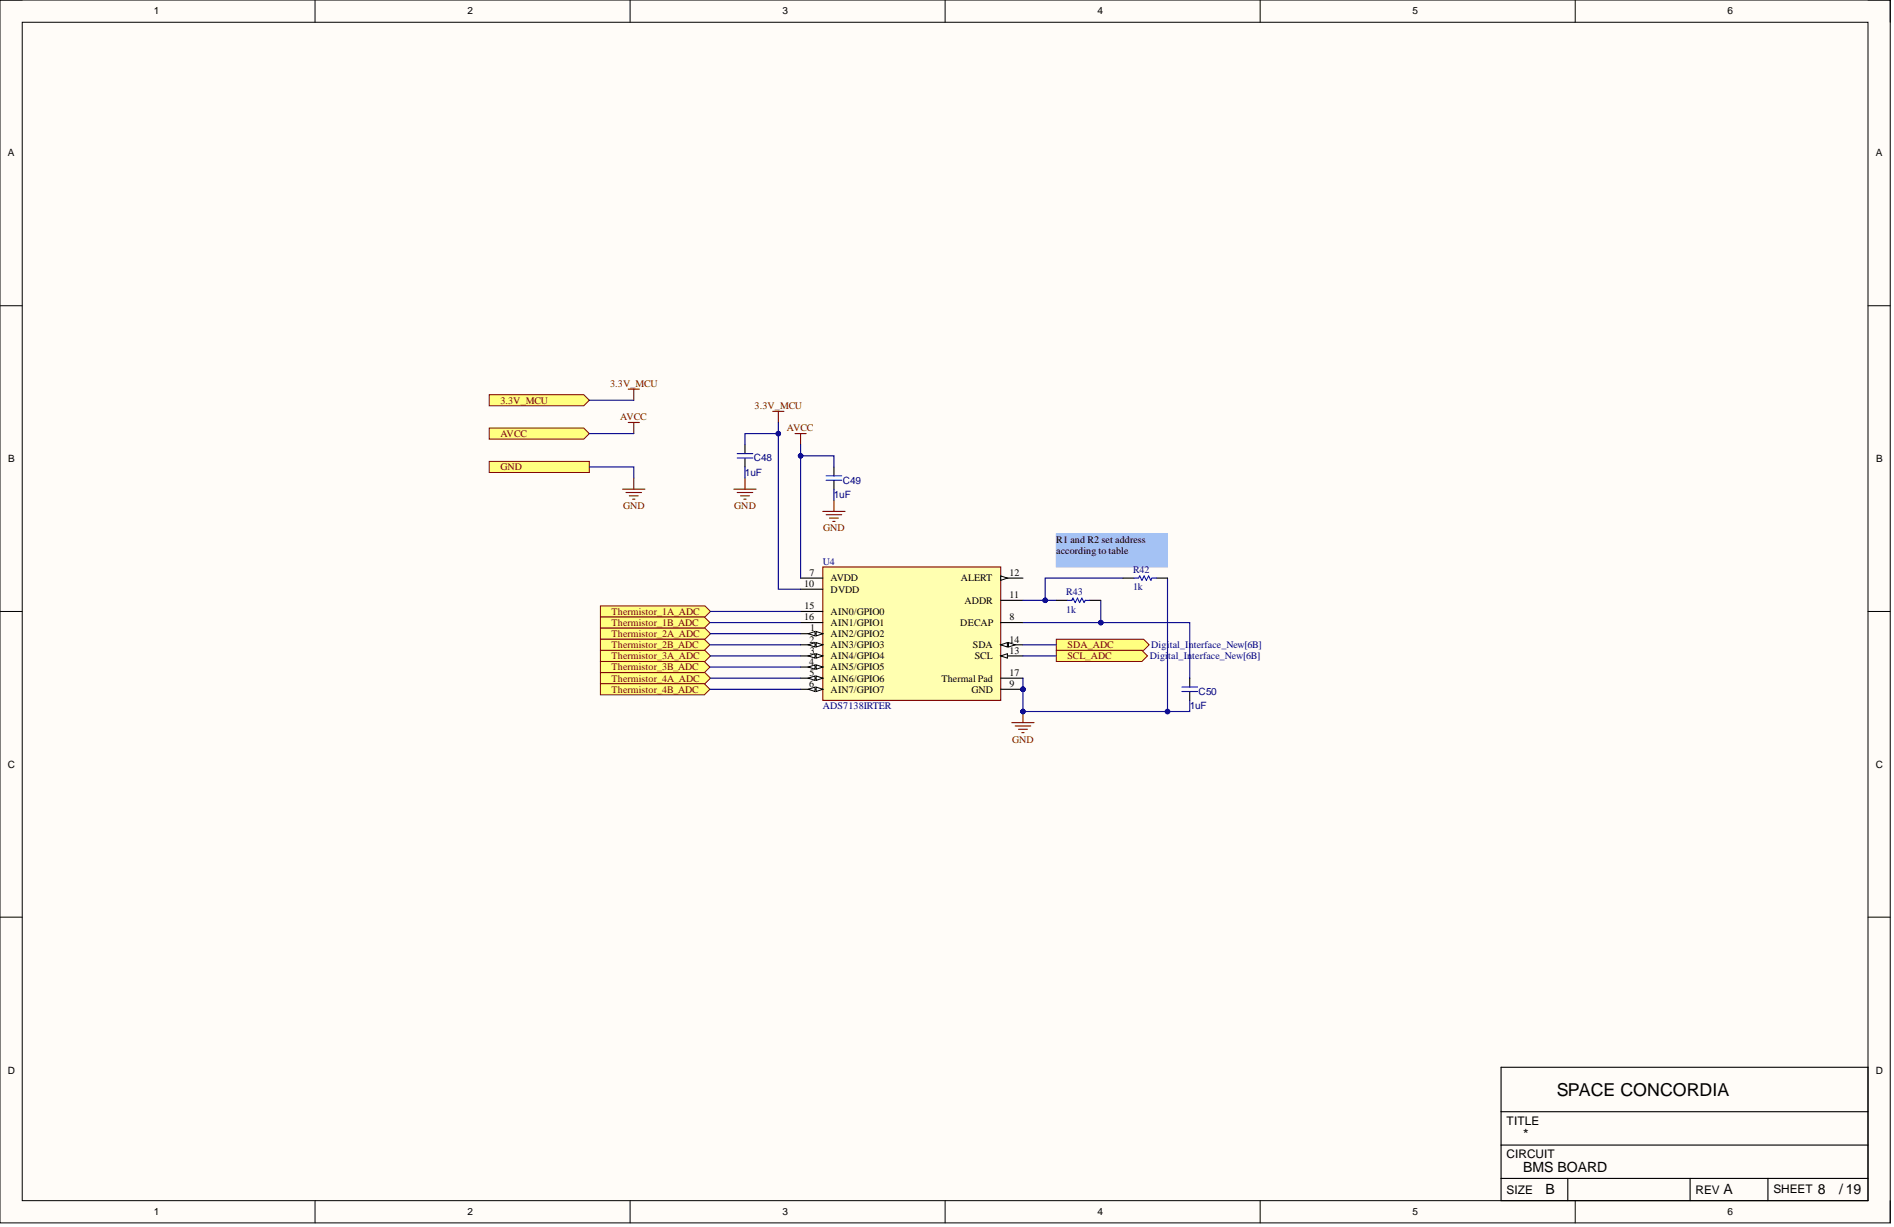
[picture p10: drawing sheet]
<svg xmlns="http://www.w3.org/2000/svg" width="431mm" height="279mm" viewBox="0 0 431 279" stroke-linecap="round" stroke-linejoin="round" font-family="sans-serif">
<defs><g id="words">
<text font-size="4.1" x="354.6" y="249.5">SPACE CONCORDIA</text>
<g font-size="3.2">
<text x="347" y="259.3">*</text>
<text x="347" y="266.9">BMS BOARD</text>
<text x="352.1" y="272">B</text>
<text x="392.6" y="272">A</text>
<text x="414.1" y="272">8</text>
<text x="418.9" y="272">/19</text>
</g>
<g font-size="2.7">
<text x="343.2" y="256.1">TITLE</text>
<text x="343.2" y="263.7">CIRCUIT</text>
<text x="343.2" y="271.8">SIZE</text>
<text x="386.3" y="271.8">REV</text>
<text x="404" y="271.5">SHEET</text>
</g>
<g font-size="2.3">
<text x="35" y="3.3">1</text>
<text x="106.5" y="3.3">2</text>
<text x="178.2" y="3.3">3</text>
<text x="250" y="3.3">4</text>
<text x="321.8" y="3.3">5</text>
<text x="393.5" y="3.3">6</text>
<text x="1.8" y="35.6">A</text>
<text x="427.3" y="35.6">A</text>
<text x="1.9" y="105.2">B</text>
<text x="427.4" y="105.2">B</text>
<text x="240.6" y="123.5">R1 and R2 set address</text>
<text x="184.4" y="131.1">7</text>
<text x="230" y="131.1">12</text>
<text x="240.6" y="126.1">according to table</text>
<text x="183.2" y="133.7">10</text>
<text x="189.2" y="132.4">AVDD</text>
<text x="189.2" y="134.9">DVDD</text>
<text x="218.8" y="132.4">ALERT</text>
<text x="219.7" y="137.5">ADDR</text>
<text x="230" y="136.2">11</text>
<text x="183.2" y="141.3">16</text>
<text x="183.3" y="138.7">15</text>
<text x="184.6" y="143.8">1</text>
<text x="189.2" y="140">AIN0/GPIO0</text>
<text x="189.2" y="142.5">AIN1/GPIO1</text>
<text x="218.8" y="142.5">DECAP</text>
<text x="230" y="141.3">8</text>
<text x="184.4" y="146.3">2</text>
<text x="184.5" y="148.9">3</text>
<text x="189.2" y="145.1">AIN2/GPIO2</text>
<text x="189.2" y="147.6">AIN3/GPIO3</text>
<text x="221.6" y="147.6">SDA</text>
<text x="230" y="148.9">13</text>
<text x="230" y="146.3">14</text>
<text x="184.3" y="151.4">4</text>
<text x="184.4" y="153.9">5</text>
<text x="189.2" y="150.1">AIN4/GPIO4</text>
<text x="189.2" y="152.7">AIN5/GPIO5</text>
<text x="189.2" y="155.2">AIN6/GPIO6</text>
<text x="214.5" y="155.2">Thermal Pad</text>
<text x="222" y="150.1">SCL</text>
<text x="230" y="153.9">17</text>
<text x="184.3" y="156.5">6</text>
<text x="189.2" y="157.7">AIN7/GPIO7</text>
<text x="221.3" y="157.7">GND</text>
<text x="230" y="156.5">9</text>
<text x="1.8" y="174.8">C</text>
<text x="427.3" y="174.8">C</text>
<text x="1.8" y="244.5">D</text>
<text x="427.3" y="244.5">D</text>
<text x="35" y="276.7">1</text>
<text x="106.5" y="276.7">2</text>
<text x="178.2" y="276.7">3</text>
<text x="250" y="276.7">4</text>
<text x="321.8" y="276.7">5</text>
<text x="393.5" y="276.7">6</text>
</g>
<g font-size="2.3" fill="#800000">
<text x="139" y="88.1">3.3V_MCU</text>
<text x="114" y="91.9">3.3V_MCU</text>
<text x="141.3" y="95.7">AVCC</text>
<text x="171.9" y="93.2">3.3V_MCU</text>
<text x="114" y="99.5">AVCC</text>
<text x="179.2" y="98.2">AVCC</text>
<text x="114" y="107.1">GND</text>
<text x="141.9" y="115.9">GND</text>
<text x="167.3" y="115.9">GND</text>
<text x="187.5" y="121">GND</text>
<text x="139.3" y="140">Thermistor_1A_ADC</text>
<text x="139.3" y="142.5">Thermistor_1B_ADC</text>
<text x="139.3" y="145.1">Thermistor_2A_ADC</text>
<text x="139.3" y="147.6">Thermistor_2B_ADC</text>
<text x="243.2" y="147.6">SDA_ADC</text>
<text x="139.3" y="150.1">Thermistor_3A_ADC</text>
<text x="139.3" y="152.7">Thermistor_3B_ADC</text>
<text x="139.3" y="155.2">Thermistor_4A_ADC</text>
<text x="243.2" y="150.1">SCL_ADC</text>
<text x="139.3" y="157.7">Thermistor_4B_ADC</text>
<text x="230.6" y="169.1">GND</text>
</g>
<g font-size="2.3" fill="#000080">
<text x="171.7" y="105.1">C48</text>
<text x="169.7" y="108.4">1uF</text>
<text x="190" y="113.4">1uF</text>
<text x="192" y="110.1">C49</text>
<text x="187.4" y="128.6">U4</text>
<text x="258.1" y="130.4">R42</text>
<text x="242.9" y="135.4">R43</text>
<text x="258.1" y="134.4">1k</text>
<text x="242.9" y="139.5">1k</text>
<text x="262.2" y="147.6">Digi</text>
<text x="266.5" y="147.6">tal_Interface_New[6B]</text>
<text x="261.9" y="150.1">Digi</text>
<text x="266.1" y="150.1">tal_In</text>
<text x="271.6" y="150.1">terface_New[6B]</text>
<text x="187.4" y="161.5">ADS7138IRTER</text>
<text x="271" y="161.5">1uF</text>
<text x="273" y="158.2">C50</text>
</g>
</g></defs>
<path d="M0 0h430.6v278.5h-430.6z" fill-rule="evenodd" fill="#fffcf8"/>
<path d="M0 0h430.6v278.5h-430.6z" fill="none" stroke="#000" stroke-width=".23"/>
<path d="M5.1 5.1h420.4v268.3h-420.4z" fill-rule="evenodd" fill="#fffcf8"/>
<g fill="none" stroke="#000" stroke-width=".23">
<path d="M0 0h5.1M5.1 5.1h420.4v268.3h-420.4zM71.8 0v5.1M143.5 0v5.1M215.3 0v5.1M287.1 0v5.1M358.8 0v5.1M425.5 0h5.1v5.1M0 69.6h5.1M425.5 69.6h5.1M0 139.2h5.1M425.5 139.2h5.1"/>
<path d="M0 208.9h5.1M425.5 208.9h5.1M71.8 273.4v5.1M143.5 273.4v5.1M215.3 273.4v5.1M287.1 273.4v5.1M358.8 273.4v5.1M430.6 273.4v5.1"/>
</g>
<path d="M341.9 243h83.6v30.4h-83.6zM341.9 253.2h83.6M341.9 260.7h83.6M341.9 268.3h83.6M357.1 268.3v5.1M385 268.3v5.1M402.7 268.3v5.1" fill="none" stroke="#000" stroke-width=".25"/>
<circle cx="233" cy="157" r=".51" fill="#000080"/>
<circle cx="233" cy="157" r=".51" fill="none" stroke="#000080" stroke-width=".23"/>
<path d="M187.4 129.1h40.6v30.4h-40.6z" fill-rule="evenodd" fill="#ffffb0"/>
<path d="M187.4 129.1h40.6v30.4h-40.6z" fill="none" stroke="#800000" stroke-width=".25"/>
<path d="M182.4 131.6h5M182.4 134.2h5M182.4 139.2h5M182.4 141.8h5M182.4 144.3h5" fill="none" stroke="#000" stroke-width=".25"/>
<path d="M185.9 143.8l1.5 .5-1.5 .5z" fill="#f8fcff"/>
<path d="M185.9 143.8l1.5 .5-1.5 .5z" fill="none" stroke="#000" stroke-width=".23"/>
<path d="M184.1 144.3l1.6-.5v1z" fill="#f8fcff"/>
<path d="M184.1 144.3l1.6-.5v1z" fill="none" stroke="#000" stroke-width=".23"/>
<path d="M182.4 146.8h5" fill="none" stroke="#000" stroke-width=".25"/>
<path d="M185.9 146.3l1.5 .5-1.5 .5z" fill="#f8fcff"/>
<path d="M185.9 146.3l1.5 .5-1.5 .5z" fill="none" stroke="#000" stroke-width=".23"/>
<path d="M184.1 146.8l1.6-.5v1z" fill="#f8fcff"/>
<path d="M184.1 146.8l1.6-.5v1z" fill="none" stroke="#000" stroke-width=".23"/>
<path d="M182.4 149.4h5" fill="none" stroke="#000" stroke-width=".25"/>
<path d="M185.9 148.9l1.5 .5-1.5 .5z" fill="#f8fcff"/>
<path d="M185.9 148.9l1.5 .5-1.5 .5z" fill="none" stroke="#000" stroke-width=".23"/>
<path d="M184.1 149.4l1.6-.5v1z" fill="#f8fcff"/>
<path d="M184.1 149.4l1.6-.5v1z" fill="none" stroke="#000" stroke-width=".23"/>
<path d="M182.4 151.9h5" fill="none" stroke="#000" stroke-width=".25"/>
<path d="M185.9 151.4l1.5 .5-1.5 .5z" fill="#f8fcff"/>
<path d="M185.9 151.4l1.5 .5-1.5 .5z" fill="none" stroke="#000" stroke-width=".23"/>
<path d="M184.1 151.9l1.6-.5v1z" fill="#f8fcff"/>
<path d="M184.1 151.9l1.6-.5v1z" fill="none" stroke="#000" stroke-width=".23"/>
<path d="M182.4 154.4h5" fill="none" stroke="#000" stroke-width=".25"/>
<path d="M185.9 153.9l1.5 .5-1.5 .5z" fill="#f8fcff"/>
<path d="M185.9 153.9l1.5 .5-1.5 .5z" fill="none" stroke="#000" stroke-width=".23"/>
<path d="M184.1 154.4l1.6-.5v1z" fill="#f8fcff"/>
<path d="M184.1 154.4l1.6-.5v1z" fill="none" stroke="#000" stroke-width=".23"/>
<path d="M182.4 157h5" fill="none" stroke="#000" stroke-width=".25"/>
<path d="M185.9 156.5l1.5 .5-1.5 .5z" fill="#f8fcff"/>
<path d="M185.9 156.5l1.5 .5-1.5 .5z" fill="none" stroke="#000" stroke-width=".23"/>
<path d="M184.1 157l1.6-.5v1z" fill="#f8fcff"/>
<path d="M184.1 157l1.6-.5v1z" fill="none" stroke="#000" stroke-width=".23"/>
<path d="M228 136.7h5M228 131.6h5" fill="none" stroke="#000" stroke-width=".25"/>
<path d="M228 131.1l1.5 .5-1.5 .5z" fill="#f8fcff"/>
<path d="M228 131.1l1.5 .5-1.5 .5z" fill="none" stroke="#000" stroke-width=".23"/>
<path d="M228 141.8h5M228 149.4h5" fill="none" stroke="#000" stroke-width=".25"/>
<path d="M228 149.4l1.5-.5v1z" fill="#f8fcff"/>
<path d="M228 149.4l1.5-.5v1z" fill="none" stroke="#000" stroke-width=".23"/>
<path d="M228 146.8h5" fill="none" stroke="#000" stroke-width=".25"/>
<path d="M228 146.8l1.5-.5v1z" fill="#f8fcff"/>
<path d="M228 146.8l1.5-.5v1z" fill="none" stroke="#000" stroke-width=".23"/>
<path d="M229.7 146.3l1.6 .5-1.6 .5z" fill="#f8fcff"/>
<path d="M229.7 146.3l1.6 .5-1.6 .5z" fill="none" stroke="#000" stroke-width=".23"/>
<path d="M228 154.4h5M228 157h5" fill="none" stroke="#000" stroke-width=".25"/>
<circle cx="233" cy="157" r=".51" fill="#000080"/>
<circle cx="233" cy="157" r=".51" fill="none" stroke="#000080" stroke-width=".23"/>
<path d="M136.8 138h23.8l1.2 1.2-1.2 1.3h-23.8z" fill-rule="evenodd" fill="#ffff80"/>
<path d="M136.8 138h23.8l1.2 1.2-1.2 1.3h-23.8z" fill="none" stroke="#800000" stroke-width=".23"/>
<path d="M136.8 140.5h23.6l1.3 1.3-1.3 1.2h-23.6z" fill-rule="evenodd" fill="#ffff80"/>
<path d="M136.8 140.5h23.6l1.3 1.3-1.3 1.2h-23.6z" fill="none" stroke="#800000" stroke-width=".23"/>
<path d="M136.8 143h23.8l1.2 1.3-1.2 1.3h-23.8z" fill-rule="evenodd" fill="#ffff80"/>
<path d="M136.8 143h23.8l1.2 1.3-1.2 1.3h-23.8z" fill="none" stroke="#800000" stroke-width=".23"/>
<path d="M136.8 145.6h23.6l1.3 1.2-1.3 1.3h-23.6z" fill-rule="evenodd" fill="#ffff80"/>
<path d="M136.8 145.6h23.6l1.3 1.2-1.3 1.3h-23.6z" fill="none" stroke="#800000" stroke-width=".23"/>
<path d="M136.8 148.1h23.8l1.2 1.3-1.2 1.2h-23.8z" fill-rule="evenodd" fill="#ffff80"/>
<path d="M136.8 148.1h23.8l1.2 1.3-1.2 1.2h-23.8z" fill="none" stroke="#800000" stroke-width=".23"/>
<path d="M136.8 150.6h23.6l1.3 1.3-1.3 1.3h-23.6z" fill-rule="evenodd" fill="#ffff80"/>
<path d="M136.8 150.6h23.6l1.3 1.3-1.3 1.3h-23.6z" fill="none" stroke="#800000" stroke-width=".23"/>
<path d="M136.8 153.2h23.8l1.2 1.2-1.2 1.3h-23.8z" fill-rule="evenodd" fill="#ffff80"/>
<path d="M136.8 153.2h23.8l1.2 1.2-1.2 1.3h-23.8z" fill="none" stroke="#800000" stroke-width=".23"/>
<path d="M136.8 155.7h23.6l1.3 1.3-1.3 1.2h-23.6z" fill-rule="evenodd" fill="#ffff80"/>
<path d="M136.8 155.7h23.6l1.3 1.3-1.3 1.2h-23.6z" fill="none" stroke="#800000" stroke-width=".23"/>
<path d="M240.6 145.6h19.9l1.3 1.2-1.3 1.3h-19.9z" fill-rule="evenodd" fill="#ffff80"/>
<path d="M240.6 145.6h19.9l1.3 1.2-1.3 1.3h-19.9z" fill="none" stroke="#800000" stroke-width=".23"/>
<path d="M240.6 148.1h19.5l1.3 1.3-1.3 1.2h-19.5z" fill-rule="evenodd" fill="#ffff80"/>
<path d="M240.6 148.1h19.5l1.3 1.3-1.3 1.2h-19.5z" fill="none" stroke="#800000" stroke-width=".23"/>
<path d="M111.4 89.9h21.6l1.2 1.2-1.2 1.3h-21.6z" fill-rule="evenodd" fill="#ffff80"/>
<path d="M111.4 89.9h21.6l1.2 1.2-1.2 1.3h-21.6z" fill="none" stroke="#800000" stroke-width=".23"/>
<path d="M111.4 97.5h21.6l1.2 1.2-1.2 1.3h-21.6z" fill-rule="evenodd" fill="#ffff80"/>
<path d="M111.4 97.5h21.6l1.2 1.2-1.2 1.3h-21.6z" fill="none" stroke="#800000" stroke-width=".23"/>
<g fill="none" stroke="#800000" stroke-width=".25">
<path d="M176 93.7h2.6M177.3 93.7v2.5M181.1 98.7h2.5M182.4 98.7v2.6M167.2 111.4h5M167.9 112.1h3.6M168.7 112.9h2M169.5 113.7h.5M169.7 108.9v2.5M187.4 116.5h5.1M188.2 117.2h3.5M189 118h2"/>
<path d="M189.7 118.7h.5M190 113.9v2.6M230.5 164.6h5.1M231.3 165.3h3.5M232 166.1h2M232.8 166.8h.5M233 162v2.6"/>
</g>
<path d="M169.7 101.3v2M169.7 104.3v2M190 106.3v2.1M190 109.4v2M271 154.4v2.1M271 157.5v2" fill="none" stroke="#000" stroke-width=".25"/>
<path d="M167.9 104.3h3.6M167.9 103.3h3.6M188.2 109.4h3.5M188.2 108.4h3.5M269.2 157.5h3.6M269.2 156.5h3.6" fill="none" stroke="#00f" stroke-width=".25"/>
<circle cx="233" cy="162" r=".51" fill="#000080"/>
<circle cx="233" cy="162" r=".51" fill="none" stroke="#000080" stroke-width=".23"/>
<path d="M111.4 105.1h22.8v2.5h-22.8z" fill-rule="evenodd" fill="#ffff80"/>
<path d="M111.4 105.1h22.8v2.5h-22.8z" fill="none" stroke="#800000" stroke-width=".23"/>
<path d="M143.1 88.6h2.5M143.1 96.2h2.5M144.4 88.6v2.5M144.4 96.2v2.5M141.8 111.4h5.1M142.6 112.1h3.5M143.4 112.9h2M144.1 113.7h.5M144.4 108.9v2.5" fill="none" stroke="#800000" stroke-width=".25"/>
<path d="M240.6 121.5h25.4v7.6h-25.4z" fill-rule="evenodd" fill="#a4c2f4"/>
<path d="M240.6 121.5h25.4v7.6h-25.4z" fill="none" stroke="#a4c2f4" stroke-width=".23"/>
<path d="M134.2 91.1h10.2M134.2 98.7h10.2M182.4 103.8h7.6v2.5M233 146.8h7.6M233 149.4h7.6" fill="none" stroke="#000080" stroke-width=".25"/>
<circle cx="182.4" cy="103.8" r=".51" fill="#000080"/>
<circle cx="182.4" cy="103.8" r=".51" fill="none" stroke="#000080" stroke-width=".23"/>
<path d="M177.3 98.7h-7.6v2.6" fill="none" stroke="#000080" stroke-width=".25"/>
<circle cx="177.3" cy="98.7" r=".51" fill="#000080"/>
<circle cx="177.3" cy="98.7" r=".51" fill="none" stroke="#000080" stroke-width=".23"/>
<path d="M169.7 106.3v2.6M190 111.4v2.5M250.8 136.7v5.1" fill="none" stroke="#000080" stroke-width=".25"/>
<circle cx="250.8" cy="141.8" r=".51" fill="#000080"/>
<circle cx="250.8" cy="141.8" r=".51" fill="none" stroke="#000080" stroke-width=".23"/>
<path d="M255.8 131.6h-17.7v5.1" fill="none" stroke="#000080" stroke-width=".25"/>
<circle cx="238.1" cy="136.7" r=".51" fill="#000080"/>
<circle cx="238.1" cy="136.7" r=".51" fill="none" stroke="#000080" stroke-width=".23"/>
<path d="M266 131.6v30.4" fill="none" stroke="#000080" stroke-width=".25"/>
<circle cx="266" cy="162" r=".51" fill="#000080"/>
<circle cx="266" cy="162" r=".51" fill="none" stroke="#000080" stroke-width=".23"/>
<path d="M177.3 96.2v38h5.1M134.2 106.3h10.2v2.6M161.8 139.2h20.6M161.7 141.8h20.7M161.7 146.8h20.7M161.7 151.9h20.7M161.7 157h20.7M161.8 144.3h20.6M161.8 149.4h20.6M161.8 154.4h20.6" fill="none" stroke="#000080" stroke-width=".25"/>
<circle cx="177.3" cy="98.7" r=".51" fill="#000080"/>
<circle cx="177.3" cy="98.7" r=".51" fill="none" stroke="#000080" stroke-width=".23"/>
<path d="M182.4 101.3v30.3" fill="none" stroke="#000080" stroke-width=".25"/>
<circle cx="182.4" cy="103.8" r=".51" fill="#000080"/>
<circle cx="182.4" cy="103.8" r=".51" fill="none" stroke="#000080" stroke-width=".23"/>
<path d="M233 154.4v7.6h38v-2.5" fill="none" stroke="#000080" stroke-width=".25"/>
<circle cx="233" cy="157" r=".51" fill="#000080"/>
<circle cx="233" cy="157" r=".51" fill="none" stroke="#000080" stroke-width=".23"/>
<circle cx="233" cy="162" r=".51" fill="#000080"/>
<circle cx="233" cy="162" r=".51" fill="none" stroke="#000080" stroke-width=".23"/>
<circle cx="266" cy="162" r=".51" fill="#000080"/>
<circle cx="266" cy="162" r=".51" fill="none" stroke="#000080" stroke-width=".23"/>
<path d="M233 141.8h38v12.6" fill="none" stroke="#000080" stroke-width=".25"/>
<circle cx="250.8" cy="141.8" r=".51" fill="#000080"/>
<circle cx="250.8" cy="141.8" r=".51" fill="none" stroke="#000080" stroke-width=".23"/>
<path d="M233 136.7h7.6" fill="none" stroke="#000080" stroke-width=".25"/>
<circle cx="238.1" cy="136.7" r=".51" fill="#000080"/>
<circle cx="238.1" cy="136.7" r=".51" fill="none" stroke="#000080" stroke-width=".23"/>
<path d="M240.6 136.7h2.6M248.2 136.7h2.6M255.8 131.6h2.6M263.4 131.6h2.6" fill="none" stroke="#000" stroke-width=".25"/>
<path d="M243.2 136.7h1l.2-.5 .5 1 .5-1 .5 1 .5-1 .6 1 .2-.5h1M258.4 131.6h1l.2-.5 .5 1 .5-1 .5 1 .5-1 .6 1 .2-.5h1" fill="none" stroke="#00f" stroke-width=".25"/>
<use href="#words"/>
</svg>
